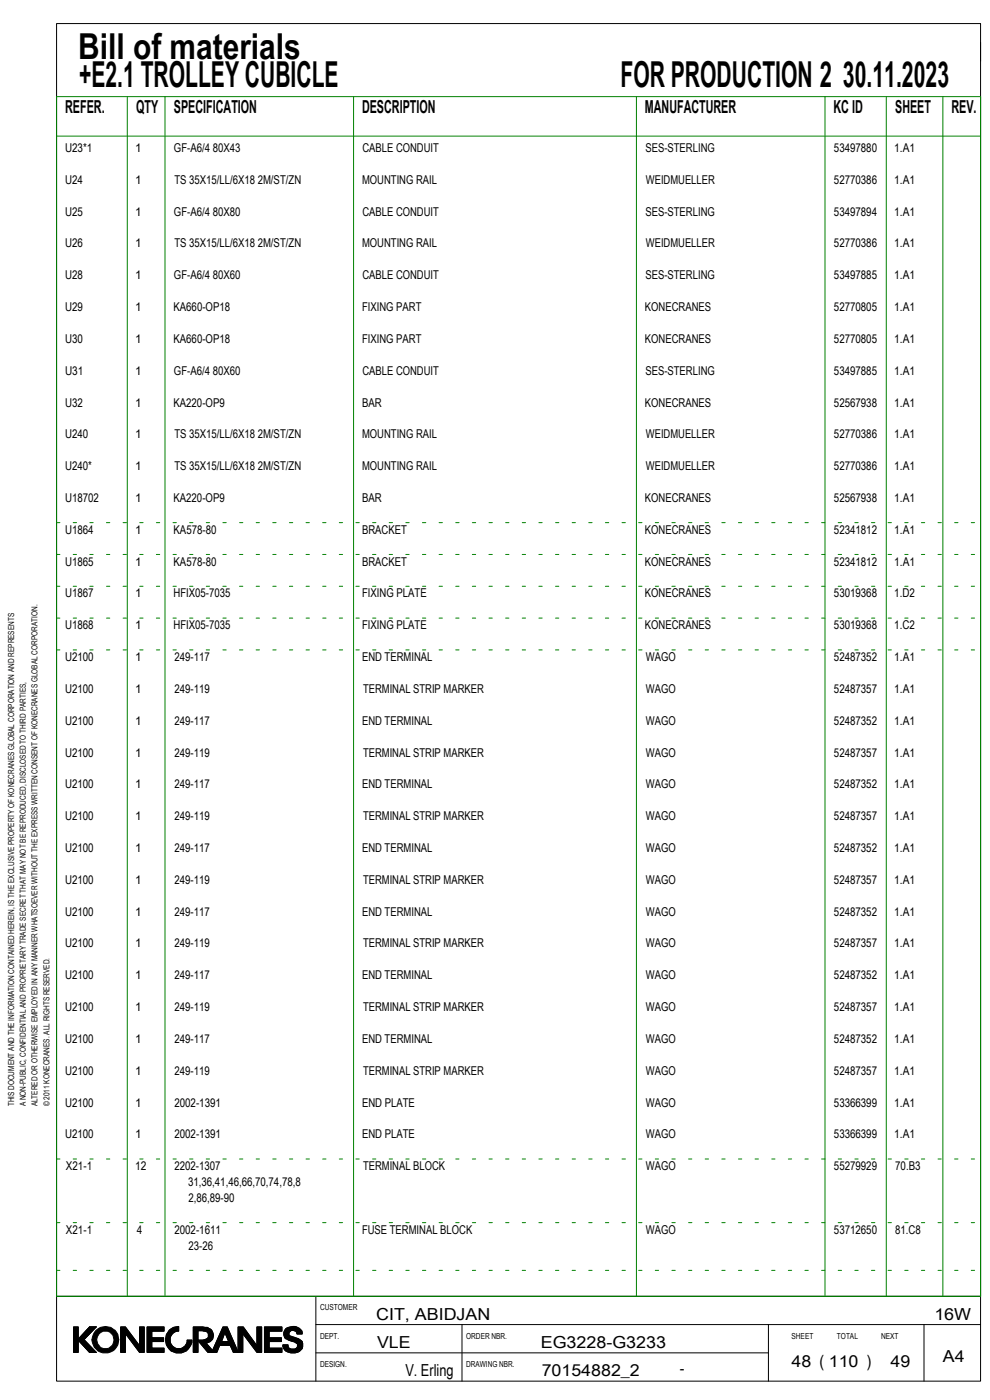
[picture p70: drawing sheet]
<svg xmlns="http://www.w3.org/2000/svg" width="210mm" height="297mm" viewBox="0 0 210 297" stroke-linecap="round" stroke-linejoin="round" font-family="sans-serif">
<defs><g id="words">
<g font-size="7.6">
<text x="16.6" y="12.5">Bill of materials</text>
<text x="16.8" y="18.5">+E2.1 TROLLEY CUBICLE</text>
<text x="131.6" y="18.5">FOR PRODUCTION 2</text>
<text x="178.8" y="18.5">30.11.2023</text>
</g>
<g font-size="3.8">
<text x="13.8" y="23.9">REFER.</text>
<text x="28.9" y="23.9">QTY</text>
<text x="36.9" y="23.9">SPECIFICATION</text>
<text x="76.8" y="23.9">DESCRIPTION</text>
<text x="136.8" y="23.9">MANUFACTURER</text>
<text x="176.8" y="23.9">KC ID</text>
<text x="189.9" y="23.9">SHEET</text>
<text x="201.8" y="23.9">REV.</text>
</g>
<g font-size="3.5">
<text x="79.8" y="280">CIT, ABIDJAN</text>
<text x="198.2" y="280">16W</text>
<text x="80" y="286">VLE</text>
<text x="114.7" y="286">EG3228-G3233</text>
<text x="86" y="292">V. Erling</text>
<text x="114.9" y="292">70154882_2</text>
<text x="144.2" y="291.5">-</text>
<text x="167.9" y="290">48 ( 110 )</text>
<text x="188.9" y="290">49</text>
<text x="200" y="289">A4</text>
</g>
<g font-size="2.6">
<text x="13.8" y="32.3">U23*1</text>
<text x="28.7" y="32.3">1</text>
<text x="36.9" y="32.3">GF-A6/4 80X43</text>
<text x="76.9" y="32.3">CABLE CONDUIT</text>
<text x="136.9" y="32.3">SES-STERLING</text>
<text x="176.9" y="32.3">53497880</text>
<text x="189.7" y="32.3">1.A1</text>
<text x="13.8" y="39">U24</text>
<text x="28.7" y="39">1</text>
<text x="37" y="39">TS 35X15/LL/6X18 2M/ST/ZN</text>
<text x="76.8" y="39">MOUNTING RAIL</text>
<text x="137" y="39">WEIDMUELLER</text>
<text x="176.9" y="39">52770386</text>
<text x="189.7" y="39">1.A1</text>
<text x="13.8" y="45.7">U25</text>
<text x="28.7" y="45.7">1</text>
<text x="36.9" y="45.7">GF-A6/4 80X80</text>
<text x="76.9" y="45.7">CABLE CONDUIT</text>
<text x="136.9" y="45.7">SES-STERLING</text>
<text x="176.9" y="45.7">53497894</text>
<text x="189.7" y="45.7">1.A1</text>
<text x="13.8" y="52.5">U26</text>
<text x="28.7" y="52.5">1</text>
<text x="37" y="52.5">TS 35X15/LL/6X18 2M/ST/ZN</text>
<text x="76.8" y="52.5">MOUNTING RAIL</text>
<text x="137" y="52.5">WEIDMUELLER</text>
<text x="176.9" y="52.5">52770386</text>
<text x="189.7" y="52.5">1.A1</text>
<text x="13.8" y="59.3">U28</text>
<text x="28.7" y="59.3">1</text>
<text x="36.9" y="59.3">GF-A6/4 80X60</text>
<text x="76.9" y="59.3">CABLE CONDUIT</text>
<text x="136.9" y="59.3">SES-STERLING</text>
<text x="176.9" y="59.3">53497885</text>
<text x="189.7" y="59.3">1.A1</text>
<text x="13.8" y="66">U29</text>
<text x="28.7" y="66">1</text>
<text x="36.8" y="66">KA660-OP18</text>
<text x="76.8" y="66">FIXING PART</text>
<text x="136.8" y="66">KONECRANES</text>
<text x="176.9" y="66">52770805</text>
<text x="189.7" y="66">1.A1</text>
<text x="13.8" y="72.8">U30</text>
<text x="28.7" y="72.8">1</text>
<text x="36.8" y="72.8">KA660-OP18</text>
<text x="76.8" y="72.8">FIXING PART</text>
<text x="136.8" y="72.8">KONECRANES</text>
<text x="176.9" y="72.8">52770805</text>
<text x="189.7" y="72.8">1.A1</text>
<text x="13.8" y="79.5">U31</text>
<text x="28.7" y="79.5">1</text>
<text x="36.9" y="79.5">GF-A6/4 80X60</text>
<text x="76.9" y="79.5">CABLE CONDUIT</text>
<text x="136.9" y="79.5">SES-STERLING</text>
<text x="176.9" y="79.5">53497885</text>
<text x="189.7" y="79.5">1.A1</text>
<text x="13.8" y="86.2">U32</text>
<text x="28.7" y="86.2">1</text>
<text x="36.8" y="86.2">KA220-OP9</text>
<text x="76.8" y="86.2">BAR</text>
<text x="136.8" y="86.2">KONECRANES</text>
<text x="176.9" y="86.2">52567938</text>
<text x="189.7" y="86.2">1.A1</text>
<text x="13.8" y="93">U240</text>
<text x="28.7" y="93">1</text>
<text x="37" y="93">TS 35X15/LL/6X18 2M/ST/ZN</text>
<text x="76.8" y="93">MOUNTING RAIL</text>
<text x="137" y="93">WEIDMUELLER</text>
<text x="176.9" y="93">52770386</text>
<text x="189.7" y="93">1.A1</text>
<text x="13.8" y="99.8">U240*</text>
<text x="28.7" y="99.8">1</text>
<text x="37" y="99.8">TS 35X15/LL/6X18 2M/ST/ZN</text>
<text x="76.8" y="99.8">MOUNTING RAIL</text>
<text x="137" y="99.8">WEIDMUELLER</text>
<text x="176.9" y="99.8">52770386</text>
<text x="189.7" y="99.8">1.A1</text>
<text x="13.8" y="106.5">U18702</text>
<text x="28.7" y="106.5">1</text>
<text x="36.8" y="106.5">KA220-OP9</text>
<text x="76.8" y="106.5">BAR</text>
<text x="136.8" y="106.5">KONECRANES</text>
<text x="176.9" y="106.5">52567938</text>
<text x="189.7" y="106.5">1.A1</text>
<text x="13.8" y="113.3">U1864</text>
<text x="28.7" y="113.3">1</text>
<text x="36.8" y="113.3">KA578-80</text>
<text x="76.8" y="113.3">BRACKET</text>
<text x="136.8" y="113.3">KONECRANES</text>
<text x="176.9" y="113.3">52341812</text>
<text x="189.7" y="113.3">1.A1</text>
<text x="13.8" y="120">U1865</text>
<text x="28.7" y="120">1</text>
<text x="36.8" y="120">KA578-80</text>
<text x="76.8" y="120">BRACKET</text>
<text x="136.8" y="120">KONECRANES</text>
<text x="176.9" y="120">52341812</text>
<text x="189.7" y="120">1.A1</text>
<text x="13.8" y="126.8">U1867</text>
<text x="28.7" y="126.8">1</text>
<text x="36.8" y="126.8">HFIX05-7035</text>
<text x="76.8" y="126.8">FIXING PLATE</text>
<text x="136.8" y="126.8">KONECRANES</text>
<text x="176.9" y="126.8">53019368</text>
<text x="189.7" y="126.8">1.D2</text>
<text x="13.8" y="133.5">U1868</text>
<text x="28.7" y="133.5">1</text>
<text x="36.8" y="133.5">HFIX05-7035</text>
<text x="76.8" y="133.5">FIXING PLATE</text>
<text x="136.8" y="133.5">KONECRANES</text>
<text x="176.9" y="133.5">53019368</text>
<text x="189.7" y="133.5">1.C2</text>
<text x="13.8" y="140.2">U2100</text>
<text x="28.7" y="140.2">1</text>
<text x="37" y="140.2">249-117</text>
<text x="76.8" y="140.2">END TERMINAL</text>
<text x="137" y="140.2">WAGO</text>
<text x="176.9" y="140.2">52487352</text>
<text x="189.7" y="140.2">1.A1</text>
<text x="13.8" y="147">U2100</text>
<text x="28.7" y="147">1</text>
<text x="37" y="147">249-119</text>
<text x="77" y="147">TERMINAL STRIP MARKER</text>
<text x="137" y="147">WAGO</text>
<text x="176.9" y="147">52487357</text>
<text x="189.7" y="147">1.A1</text>
<text x="13.8" y="153.8">U2100</text>
<text x="28.7" y="153.8">1</text>
<text x="37" y="153.8">249-117</text>
<text x="76.8" y="153.8">END TERMINAL</text>
<text x="137" y="153.8">WAGO</text>
<text x="176.9" y="153.8">52487352</text>
<text x="189.7" y="153.8">1.A1</text>
<text x="13.8" y="160.5">U2100</text>
<text x="28.7" y="160.5">1</text>
<text x="37" y="160.5">249-119</text>
<text x="77" y="160.5">TERMINAL STRIP MARKER</text>
<text x="137" y="160.5">WAGO</text>
<text x="176.9" y="160.5">52487357</text>
<text x="189.7" y="160.5">1.A1</text>
<text x="13.8" y="167.3">U2100</text>
<text x="28.7" y="167.3">1</text>
<text x="37" y="167.3">249-117</text>
<text x="76.8" y="167.3">END TERMINAL</text>
<text x="137" y="167.3">WAGO</text>
<text x="176.9" y="167.3">52487352</text>
<text x="189.7" y="167.3">1.A1</text>
<text x="13.8" y="174">U2100</text>
<text x="28.7" y="174">1</text>
<text x="37" y="174">249-119</text>
<text x="77" y="174">TERMINAL STRIP MARKER</text>
<text x="137" y="174">WAGO</text>
<text x="176.9" y="174">52487357</text>
<text x="189.7" y="174">1.A1</text>
<text x="13.8" y="180.7">U2100</text>
<text x="28.7" y="180.7">1</text>
<text x="37" y="180.7">249-117</text>
<text x="76.8" y="180.7">END TERMINAL</text>
<text x="137" y="180.7">WAGO</text>
<text x="176.9" y="180.7">52487352</text>
<text x="189.7" y="180.7">1.A1</text>
<text x="13.8" y="187.5">U2100</text>
<text x="28.7" y="187.5">1</text>
<text x="37" y="187.5">249-119</text>
<text x="77" y="187.5">TERMINAL STRIP MARKER</text>
<text x="137" y="187.5">WAGO</text>
<text x="176.9" y="187.5">52487357</text>
<text x="189.7" y="187.5">1.A1</text>
<text x="13.8" y="194.3">U2100</text>
<text x="28.7" y="194.3">1</text>
<text x="37" y="194.3">249-117</text>
<text x="76.8" y="194.3">END TERMINAL</text>
<text x="137" y="194.3">WAGO</text>
<text x="176.9" y="194.3">52487352</text>
<text x="189.7" y="194.3">1.A1</text>
<text x="13.8" y="201">U2100</text>
<text x="28.7" y="201">1</text>
<text x="37" y="201">249-119</text>
<text x="77" y="201">TERMINAL STRIP MARKER</text>
<text x="137" y="201">WAGO</text>
<text x="176.9" y="201">52487357</text>
<text x="189.7" y="201">1.A1</text>
<text x="13.8" y="207.8">U2100</text>
<text x="28.7" y="207.8">1</text>
<text x="37" y="207.8">249-117</text>
<text x="76.8" y="207.8">END TERMINAL</text>
<text x="137" y="207.8">WAGO</text>
<text x="176.9" y="207.8">52487352</text>
<text x="189.7" y="207.8">1.A1</text>
<text x="13.8" y="214.5">U2100</text>
<text x="28.7" y="214.5">1</text>
<text x="37" y="214.5">249-119</text>
<text x="77" y="214.5">TERMINAL STRIP MARKER</text>
<text x="137" y="214.5">WAGO</text>
<text x="176.9" y="214.5">52487357</text>
<text x="189.7" y="214.5">1.A1</text>
<text x="13.8" y="221.3">U2100</text>
<text x="28.7" y="221.3">1</text>
<text x="37" y="221.3">249-117</text>
<text x="76.8" y="221.3">END TERMINAL</text>
<text x="137" y="221.3">WAGO</text>
<text x="176.9" y="221.3">52487352</text>
<text x="189.7" y="221.3">1.A1</text>
<text x="13.8" y="228">U2100</text>
<text x="28.7" y="228">1</text>
<text x="37" y="228">249-119</text>
<text x="77" y="228">TERMINAL STRIP MARKER</text>
<text x="137" y="228">WAGO</text>
<text x="176.9" y="228">52487357</text>
<text x="189.7" y="228">1.A1</text>
<text x="13.8" y="234.7">U2100</text>
<text x="28.7" y="234.7">1</text>
<text x="37" y="234.7">2002-1391</text>
<text x="76.8" y="234.7">END PLATE</text>
<text x="137" y="234.7">WAGO</text>
<text x="176.9" y="234.7">53366399</text>
<text x="189.7" y="234.7">1.A1</text>
<text x="13.8" y="241.5">U2100</text>
<text x="28.7" y="241.5">1</text>
<text x="37" y="241.5">2002-1391</text>
<text x="76.8" y="241.5">END PLATE</text>
<text x="137" y="241.5">WAGO</text>
<text x="176.9" y="241.5">53366399</text>
<text x="189.7" y="241.5">1.A1</text>
<text x="14" y="248.3">X21-1</text>
<text x="28.7" y="248.3">12</text>
<text x="37" y="248.3">2202-1307</text>
<text x="39.9" y="251.6">31,36,41,46,66,70,74,78,8</text>
<text x="77" y="248.3">TERMINAL BLOCK</text>
<text x="137" y="248.3">WAGO</text>
<text x="176.9" y="248.3">55279929</text>
<text x="189.9" y="248.3">70.B3</text>
<text x="40" y="255">2,86,89-90</text>
<text x="14" y="261.8">X21-1</text>
<text x="29" y="261.8">4</text>
<text x="37" y="261.8">2002-1611</text>
<text x="76.8" y="261.8">FUSE TERMINAL BLOCK</text>
<text x="137" y="261.8">WAGO</text>
<text x="176.9" y="261.8">53712650</text>
<text x="189.9" y="261.8">81.C8</text>
<text x="40" y="265.1">23-26</text>
</g>
<g font-size="1.8">
<text x="3" y="234.7" transform="rotate(-90 3 234.7)">THIS DOCUMENT AND THE INFORMATION CONTAINED HEREIN, IS THE EXCLUSIVE PROPERTY OF KONECRANES GLOBAL CORPORATION AND REPRESENTS</text>
<text x="5.5" y="234.7" transform="rotate(-90 5.5 234.7)">A NON-PUBLIC, CONFIDENTIAL AND PROPRIETARY TRADE SECRET THAT MAY NOT BE REPRODUCED, DISCLOSED TO THIRD PARTIES,</text>
<text x="8" y="234.7" transform="rotate(-90 8 234.7)">ALTERED OR OTHERWISE EMPLOYED IN ANY MANNER WHATSOEVER WITHOUT THE EXPRESS WRITTEN CONSENT OF KONECRANES GLOBAL CORPORATION.</text>
<text x="10.5" y="234.7" transform="rotate(-90 10.5 234.7)">© 2011 KONECRANES. ALL RIGHTS RESERVED.</text>
<text x="67.9" y="278">CUSTOMER</text>
<text x="67.9" y="284">DEPT.</text>
<text x="98.9" y="284">ORDER NBR.</text>
<text x="167.9" y="284">SHEET</text>
<text x="177.5" y="284">TOTAL</text>
<text x="186.9" y="284">NEXT</text>
<text x="67.9" y="290">DESIGN.</text>
<text x="98.9" y="290">DRAWING NBR.</text>
</g>
</g></defs>
<g fill="none" stroke="#000" stroke-width=".21">
<path d="M12 5h196v288h-196zM208 9v4M12 275h196M67 275v18M15.6 281.5h1v5.4h-1zM19 281.5h1.4l-2.6 2.7 2.6 2.7h-1.4l-2.4-2.6v-.2zM25.6 281.5h1l3 4v-4h1v5.4h-1l-3-4v4h-1zM31.2 281.5h3.6v.9h-2.6v1.4h2.5v.8h-2.5v1.4h2.6v.9h-3.6zM35.9 282.2a2.71 2.71 0 0 1 2-.8v1a1.85 1.85 0 0 0-1.9 1.8 1.85 1.85 0 0 0 1.8 1.9 1.85 1.85 0 0 0 1.9-1.8h1a2.82 2.82 0 0 1-3.9 2.5 2.82 2.82 0 0 1-.9-4.6zM42 282.3l1.3 .1a.91 .91 0 0 1 1 .8 .91 .91 0 0 1-.8 1l-1.5 .1zM45.1 286.5l-1.4-1.6a1.65 1.65 0 0 0 1.6-1.8 1.65 1.65 0 0 0-1.8-1.5l-2.5-.1v5.4h1v-2.5l2.1 2.5h1.2M47.7 282.7l.8 1.9h-1.5z"/>
<path d="M50.5 281.5h1.1l2.9 4v-4h1v5.4h-1l-3-4v4h-1zM50.5 286.8l-2.3-5.3h-.9l-2.4 5.4h1.1l.6-1.5h2.2l.7 1.5h1.1M56.1 281.5h3.7v.9h-2.7v1.4h2.6v.8h-2.6v1.4h2.7v.9h-3.7zM60.6 281.9a2.28 2.28 0 0 1 3.5 .7v.4h-1.1a.86 .86 0 0 0-1-.8 .86 .86 0 0 0-.7 1l1.4 .6a1.61 1.61 0 0 1 1.4 2.3 2.56 2.56 0 0 1-3.9 0l-.2-.8h1.1a.82 .82 0 0 0 1 .9 .82 .82 0 0 0 1-.8 .82 .82 0 0 0-1-.8l-.9-.3a1.44 1.44 0 0 1-.6-2.4zM67 281h141M67 287h96M98 281v12M163 281v12M196 281v12"/>
</g>
<path d="M12 20.5h196v254.5h-196zM12 28.9h196M27 20.5v254.5M35 20.5v254.5M75 20.5v254.5M135 20.5v254.5M175 20.5v254.5M188 20.5v254.5M200 20.5v254.5" fill="none" stroke="#008000" stroke-width=".21"/>
<path d="M12 110.9h196M12 117.6h196M12 124.4h196M12 131.1h196M12 137.9h196M12 245.9h196M12 259.4h196M12 269.5h196" fill="none" stroke="#008000" stroke-width=".21" stroke-dasharray=".7 2.8"/>
<g fill="#000" stroke="#000" stroke-width=".21">
<path d="M15.6 281.5h1v5.4h-1z" fill-rule="evenodd"/>
<path d="M19 281.5h1.4l-2.6 2.7 2.6 2.7h-1.4l-2.4-2.6v-.2z" fill-rule="evenodd"/>
<path d="M20.3 282.3a2.86 2.86 0 0 1 3.1-.7 2.86 2.86 0 0 1 1.8 2.6h-1a1.85 1.85 0 0 0-1.9-1.8 1.85 1.85 0 0 0-1.8 1.8h-1l.3-1.1z" fill-rule="evenodd"/>
<path d="M19.5 284.2h1l.1 .4a1.81 1.81 0 0 0 2 1.5 1.81 1.81 0 0 0 1.6-1.9h1a2.85 2.85 0 0 1-2.8 2.8 2.85 2.85 0 0 1-2.9-2.8z" fill-rule="evenodd"/>
<path d="M25.6 281.5h1l3 4v-4h1v5.4h-1l-3-4v4h-1z" fill-rule="evenodd"/>
<path d="M31.2 281.5h3.6v.9h-2.6v1.4h2.5v.8h-2.5v1.4h2.6v.9h-3.6z" fill-rule="evenodd"/>
<path d="M35.9 282.2a2.71 2.71 0 0 1 2-.8v1a1.85 1.85 0 0 0-1.9 1.8 1.85 1.85 0 0 0 1.8 1.9 1.85 1.85 0 0 0 1.9-1.8h1a2.82 2.82 0 0 1-4 2.5 2.82 2.82 0 0 1-.8-4.6z" fill-rule="evenodd"/>
<path d="M41 282.3h1v4.6h-1z" fill-rule="evenodd"/>
<path d="M41 281.5l2.5 .1a1.65 1.65 0 0 1 1.7 1.6 1.65 1.65 0 0 1-1.5 1.7l1.4 1.6-.2 .4h-.8l-2.1-2.6a2.43 2.43 0 0 0 2.2-.6v-.8l-.2-.3-1.1-.3h-1.9z" fill-rule="evenodd"/>
<path d="M47.3 281.5h.9l2.3 5.4h-1l-1.8-4.2-1.7 4.2h-1.1z" fill-rule="evenodd"/>
<path d="M47 284.6h1.5l.3 .8h-2.2z" fill-rule="evenodd"/>
<path d="M50.5 281.5h1.1l2.9 4v-4h1v5.4h-1l-3-4v4h-1z" fill-rule="evenodd"/>
<path d="M56.1 281.5h3.7v.9h-2.7v1.4h2.6v.8h-2.6v1.4h2.7v.9h-3.7z" fill-rule="evenodd"/>
<path d="M60.6 281.9a2.35 2.35 0 0 1 3.5 .7v.4h-1.1a.86 .86 0 0 0-1-.8 .86 .86 0 0 0-.7 1l.2 .2 1.8 .6a1.3 1.3 0 0 1 .9 1.1 3.3 3.3 0 0 1-2-.5l-1-.3a1.44 1.44 0 0 1-.6-2.4z" fill-rule="evenodd"/>
<path d="M60 285.3h1.1l.2 .7a1.34 1.34 0 0 0 1.8-.3v-.6h1.1a1.87 1.87 0 0 1-2.5 1.9 1.69 1.69 0 0 1-1.7-1.7z" fill-rule="evenodd"/>
</g>
<use href="#words"/>
</svg>
